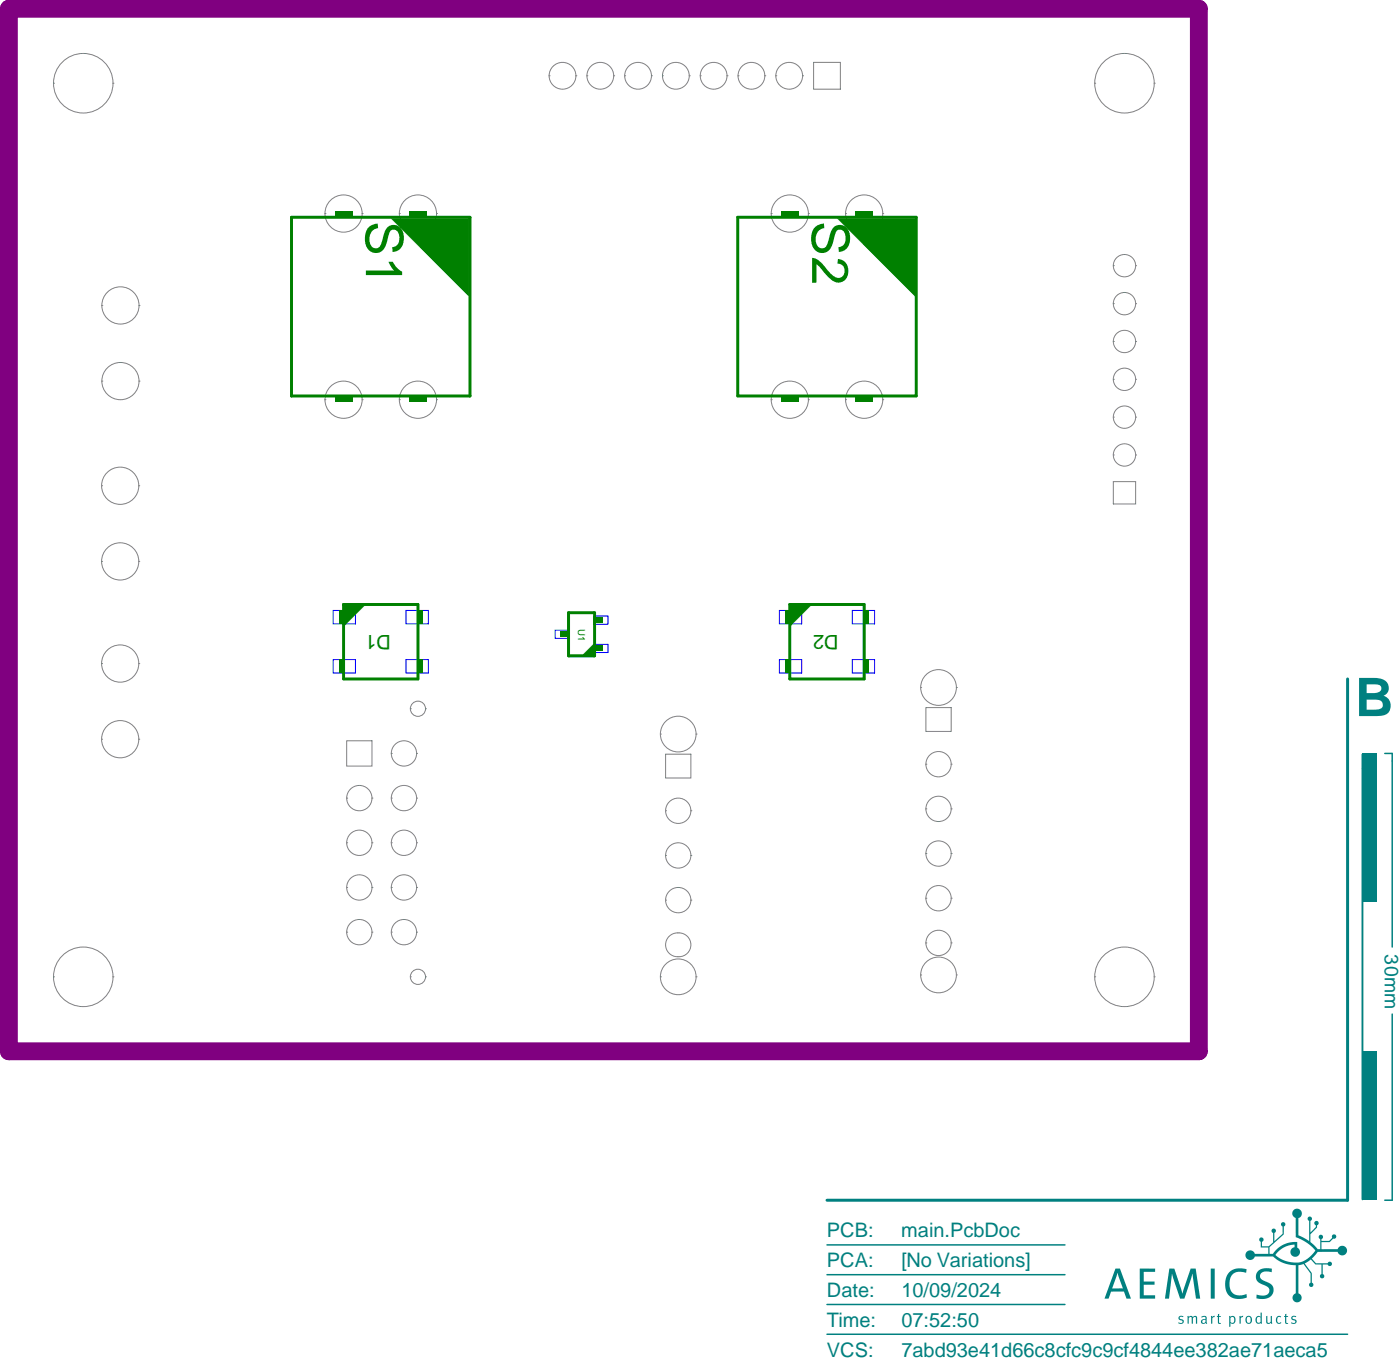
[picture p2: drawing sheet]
<svg xmlns="http://www.w3.org/2000/svg" width="313mm" height="304mm" viewBox="0 0 313 304" stroke-linecap="round" stroke-linejoin="round" font-family="sans-serif">
<defs><g id="words">
<text font-size="11.9" fill="#008080" x="303.2" y="160.2">B</text>
<g font-size="11.5" fill="#008000">
<text x="81.9" y="49.4" transform="rotate(90 81.9 49.4)">S1</text>
<text x="181.7" y="49.4" transform="rotate(90 181.7 49.4)">S2</text>
</g>
<g font-size="4.5" fill="#008000">
<text x="87.5" y="141.9" transform="rotate(-180 87.5 141.9)">D1</text>
<text x="187.6" y="141.9" transform="rotate(-180 187.6 141.9)">D2</text>
</g>
<g font-size="4.5" fill="#008080">
<text x="185" y="276.8">PCB:</text>
<text x="201.7" y="276.8">main.PcbDoc</text>
<text x="185" y="283.4">PCA:</text>
<text x="201.7" y="283.4">[No Variations]</text>
<text x="185" y="290.1">Date:</text>
<text x="201.7" y="290.1">10/09/2024</text>
<text x="185" y="296.8">Time:</text>
<text x="201.7" y="296.8">07:52:50</text>
<text x="185" y="303.4">VCS:</text>
<text x="201.7" y="303.4">7abd93e41d66c8cfc9c9cf4844ee382ae71aeca5</text>
</g>
<text font-size="4.3" fill="#008080" x="309.9" y="213.5" transform="rotate(90 309.9 213.5)">30mm</text>
<text font-size="2.2" fill="#008000" x="129.3" y="140.7" transform="rotate(90 129.3 140.7)">U1</text>
</g></defs>
<g fill="none" stroke="#808080" stroke-width=".22">
<path d="M12 18.6h.1M12 18.6a6.7 6.7 0 0 0 6.6 6.7 6.7 6.7 0 0 0 6.7-6.7M12 18.6a6.7 6.7 0 0 1 6.6-6.6 6.7 6.7 0 0 1 6.7 6.6M25.3 18.6h.1M122.9 17h.1M122.9 17a3 3 0 0 0 3 2.9 3 3 0 0 0 3-2.9M122.9 17a3 3 0 0 1 3-3 3 3 0 0 1 3 3M128.9 17h.1M131.3 17h.1M131.3 17a3 3 0 0 0 3 2.9 3 3 0 0 0 3-2.9M131.3 17a3 3 0 0 1 3-3 3 3 0 0 1 3 3M137.3 17h.1"/>
<path d="M139.8 17h.1M139.8 17a3 3 0 0 0 3 2.9 3 3 0 0 0 3-2.9M139.8 17a3 3 0 0 1 3-3 3 3 0 0 1 3 3M145.8 17h.1M148.2 17h.1M148.2 17a3 3 0 0 0 3 2.9 3 3 0 0 0 3-2.9M148.2 17a3 3 0 0 1 3-3 3 3 0 0 1 3 3M154.2 17h.1M156.7 17h.1M156.7 17a3 3 0 0 0 3 2.9 3 3 0 0 0 3-2.9M156.7 17a3 3 0 0 1 3-3 3 3 0 0 1 3 3M162.7 17h.1"/>
<path d="M165.1 17h.1M165.1 17a3 3 0 0 0 3 2.9 3 3 0 0 0 3-2.9M165.1 17a3 3 0 0 1 3-3 3 3 0 0 1 3 3M171.1 17h.1M173.6 17h.1M173.6 17a3 3 0 0 0 3 2.9 3 3 0 0 0 3-2.9M173.6 17a3 3 0 0 1 3-3 3 3 0 0 1 3 3M179.6 17h.1M182.1 14h5.9v5.9h-5.9zM245 18.6h.1M245 18.6a6.7 6.7 0 0 0 6.6 6.7 6.7 6.7 0 0 0 6.7-6.7M245 18.6a6.7 6.7 0 0 1 6.6-6.6 6.7 6.7 0 0 1 6.7 6.6"/>
<path d="M258.3 18.6h.1M72.7 47.8h.1M72.7 47.8a4.2 4.2 0 0 0 4.2 4.1 4.2 4.2 0 0 0 4.1-4.1M72.7 47.8a4.2 4.2 0 0 1 4.2-4.2 4.2 4.2 0 0 1 4.1 4.2M81 47.8h.1M89.4 47.8h.1M89.4 47.8a4.2 4.2 0 0 0 4.1 4.1 4.2 4.2 0 0 0 4.2-4.1M89.4 47.8a4.2 4.2 0 0 1 4.1-4.2 4.2 4.2 0 0 1 4.2 4.2M97.7 47.8h.1M172.6 47.8h.1M172.6 47.8a4.2 4.2 0 0 0 4.1 4.1 4.2 4.2 0 0 0 4.2-4.1M172.6 47.8a4.2 4.2 0 0 1 4.1-4.2 4.2 4.2 0 0 1 4.2 4.2"/>
<path d="M180.9 47.8h.1M189.2 47.8h.1M189.2 47.8a4.2 4.2 0 0 0 4.2 4.1 4.2 4.2 0 0 0 4.1-4.1M189.2 47.8a4.2 4.2 0 0 1 4.2-4.2 4.2 4.2 0 0 1 4.1 4.2M197.5 47.8h.1M249.1 59.4h.1M249.1 59.4a2.5 2.5 0 0 0 2.5 2.5 2.5 2.5 0 0 0 2.5-2.5M249.1 59.4a2.5 2.5 0 0 1 2.5-2.5 2.5 2.5 0 0 1 2.5 2.5M254.1 59.4h.1M22.8 68.3h.1M22.8 68.3a4.2 4.2 0 0 0 4.2 4.2 4.2 4.2 0 0 0 4.1-4.2M22.8 68.3a4.2 4.2 0 0 1 4.2-4.1 4.2 4.2 0 0 1 4.1 4.1"/>
<path d="M31.1 68.3h.1M249.1 76.4h.1M249.1 76.4a2.5 2.5 0 0 0 2.5 2.5 2.5 2.5 0 0 0 2.5-2.5M249.1 76.4a2.5 2.5 0 0 1 2.5-2.5 2.5 2.5 0 0 1 2.5 2.5M249.1 67.9h.1M249.1 67.9a2.5 2.5 0 0 0 2.5 2.5 2.5 2.5 0 0 0 2.5-2.5M249.1 67.9a2.5 2.5 0 0 1 2.5-2.5 2.5 2.5 0 0 1 2.5 2.5M254.1 76.4h.1M254.1 67.9h.1M22.8 85.2h.1M22.8 85.2a4.2 4.2 0 0 0 4.2 4.2 4.2 4.2 0 0 0 4.1-4.2M22.8 85.2a4.2 4.2 0 0 1 4.2-4.1 4.2 4.2 0 0 1 4.1 4.1"/>
<path d="M31.1 85.2h.1M72.7 89.4h.1M72.7 89.4a4.2 4.2 0 0 0 4.2 4.2 4.2 4.2 0 0 0 4.1-4.2M72.7 89.4a4.2 4.2 0 0 1 4.2-4.2 4.2 4.2 0 0 1 4.1 4.2M81 89.4h.1M89.4 89.4h.1M89.4 89.4a4.2 4.2 0 0 0 4.1 4.2 4.2 4.2 0 0 0 4.2-4.2M89.4 89.4a4.2 4.2 0 0 1 4.1-4.2 4.2 4.2 0 0 1 4.2 4.2M97.7 89.4h.1M172.6 89.4h.1M172.6 89.4a4.2 4.2 0 0 0 4.1 4.2 4.2 4.2 0 0 0 4.2-4.2M172.6 89.4a4.2 4.2 0 0 1 4.1-4.2 4.2 4.2 0 0 1 4.2 4.2"/>
<path d="M180.9 89.4h.1M189.2 89.4h.1M189.2 89.4a4.2 4.2 0 0 0 4.2 4.2 4.2 4.2 0 0 0 4.1-4.2M189.2 89.4a4.2 4.2 0 0 1 4.2-4.2 4.2 4.2 0 0 1 4.1 4.2M197.5 89.4h.1M249.1 93.3h.1M249.1 93.3a2.5 2.5 0 0 0 2.5 2.5 2.5 2.5 0 0 0 2.5-2.5M249.1 93.3a2.5 2.5 0 0 1 2.5-2.5 2.5 2.5 0 0 1 2.5 2.5M249.1 84.8h.1M249.1 84.8a2.5 2.5 0 0 0 2.5 2.5 2.5 2.5 0 0 0 2.5-2.5M249.1 84.8a2.5 2.5 0 0 1 2.5-2.5 2.5 2.5 0 0 1 2.5 2.5M254.1 93.3h.1"/>
<path d="M254.1 84.8h.1M22.7 108.6h.1M22.7 108.6a4.2 4.2 0 0 0 4.2 4.2 4.2 4.2 0 0 0 4.2-4.2M22.7 108.6a4.2 4.2 0 0 1 4.2-4.1 4.2 4.2 0 0 1 4.2 4.1M31.1 108.6h.1M249.1 107.7h5v5h-5zM249.1 101.8h.1M249.1 101.8a2.5 2.5 0 0 0 2.5 2.5 2.5 2.5 0 0 0 2.5-2.5M249.1 101.8a2.5 2.5 0 0 1 2.5-2.5 2.5 2.5 0 0 1 2.5 2.5M254.1 101.8h.1M22.7 125.6h.1M22.7 125.6a4.2 4.2 0 0 0 4.2 4.1 4.2 4.2 0 0 0 4.2-4.1"/>
<path d="M22.7 125.6a4.2 4.2 0 0 1 4.2-4.2 4.2 4.2 0 0 1 4.2 4.2M31.1 125.6h.1M22.7 148.4h.1M22.7 148.4a4.2 4.2 0 0 0 4.2 4.2 4.2 4.2 0 0 0 4.2-4.2M22.7 148.4a4.2 4.2 0 0 1 4.2-4.1 4.2 4.2 0 0 1 4.2 4.1M31.1 148.4h.1M91.8 158.5h.1M91.8 158.5a1.7 1.7 0 0 0 1.7 1.7 1.7 1.7 0 0 0 1.7-1.7M91.8 158.5a1.7 1.7 0 0 1 1.7-1.7 1.7 1.7 0 0 1 1.7 1.7M95.2 158.5h.1M206 153.8h.1M206 153.8a4 4 0 0 0 4 4 4 4 0 0 0 4-4"/>
<path d="M206 153.8a4 4 0 0 1 4-4 4 4 0 0 1 4 4M207.2 158.3h5.6v5.3h-5.6zM214 153.8h.1M22.7 165.3h.1M22.7 165.3a4.2 4.2 0 0 0 4.2 4.2 4.2 4.2 0 0 0 4.2-4.2M22.7 165.3a4.2 4.2 0 0 1 4.2-4.1 4.2 4.2 0 0 1 4.2 4.1M31.1 165.3h.1M77.6 178.5h.1M77.6 178.5a2.83 2.83 0 0 0 2.8 2.8 2.83 2.83 0 0 0 2.8-2.8M77.6 178.5a2.83 2.83 0 0 1 2.8-2.8 2.83 2.83 0 0 1 2.8 2.8M77.6 165.7h5.6v5.6h-5.6zM83.2 178.5h.1"/>
<path d="M87.6 168.5h.1M87.6 168.5a2.83 2.83 0 0 0 2.8 2.9 2.83 2.83 0 0 0 2.8-2.9M87.6 168.5a2.83 2.83 0 0 1 2.8-2.8 2.83 2.83 0 0 1 2.8 2.8M87.6 178.5h.1M87.6 178.5a2.83 2.83 0 0 0 2.8 2.8 2.83 2.83 0 0 0 2.8-2.8M87.6 178.5a2.83 2.83 0 0 1 2.8-2.8 2.83 2.83 0 0 1 2.8 2.8M93.2 168.5h.1M93.2 178.5h.1M147.8 164.2h.1M147.8 164.2a4 4 0 0 0 4 4 4 4 0 0 0 4-4M147.8 164.2a4 4 0 0 1 4-4 4 4 0 0 1 4 4M148.9 168.7h5.7v5.3h-5.7z"/>
<path d="M155.8 164.2h.1M207.2 170.9a2.83 2.83 0 0 0 2.8 2.9 2.83 2.83 0 0 0 2.8-2.9M207.2 170.9a2.83 2.83 0 0 1 2.8-2.8 2.83 2.83 0 0 1 2.8 2.8M207.2 170.9h.1M212.8 170.9h.1M77.6 198.5h.1M77.6 198.5a2.83 2.83 0 0 0 2.8 2.8 2.83 2.83 0 0 0 2.8-2.8M77.6 198.5a2.83 2.83 0 0 1 2.8-2.8 2.83 2.83 0 0 1 2.8 2.8M77.6 188.5h.1M77.6 188.5a2.83 2.83 0 0 0 2.8 2.8 2.83 2.83 0 0 0 2.8-2.8M77.6 188.5a2.83 2.83 0 0 1 2.8-2.8 2.83 2.83 0 0 1 2.8 2.8M83.2 198.5h.1"/>
<path d="M83.2 188.5h.1M87.6 198.5h.1M87.6 198.5a2.83 2.83 0 0 0 2.8 2.8 2.83 2.83 0 0 0 2.8-2.8M87.6 198.5a2.83 2.83 0 0 1 2.8-2.8 2.83 2.83 0 0 1 2.8 2.8M87.6 188.5h.1M87.6 188.5a2.83 2.83 0 0 0 2.8 2.8 2.83 2.83 0 0 0 2.8-2.8M87.6 188.5a2.83 2.83 0 0 1 2.8-2.8 2.83 2.83 0 0 1 2.8 2.8M93.2 198.5h.1M93.2 188.5h.1M148.9 191.3a2.83 2.83 0 0 0 2.9 2.9 2.83 2.83 0 0 0 2.8-2.9M148.9 191.3a2.83 2.83 0 0 1 2.9-2.8 2.83 2.83 0 0 1 2.8 2.8M148.9 181.3a2.83 2.83 0 0 0 2.9 2.9 2.83 2.83 0 0 0 2.8-2.9"/>
<path d="M148.9 181.3a2.83 2.83 0 0 1 2.9-2.8 2.83 2.83 0 0 1 2.8 2.8M148.9 191.3h.1M148.9 181.3h.1M154.6 191.3h.1M154.6 181.3h.1M207.2 190.9a2.83 2.83 0 0 0 2.8 2.8 2.83 2.83 0 0 0 2.8-2.8M207.2 190.9a2.83 2.83 0 0 1 2.8-2.8 2.83 2.83 0 0 1 2.8 2.8M207.2 180.9a2.83 2.83 0 0 0 2.8 2.9 2.83 2.83 0 0 0 2.8-2.9M207.2 180.9a2.83 2.83 0 0 1 2.8-2.8 2.83 2.83 0 0 1 2.8 2.8M207.2 190.9h.1M207.2 180.9h.1M212.8 190.9h.1"/>
<path d="M212.8 180.9h.1M12 218.5h.1M12 218.5a6.7 6.7 0 0 0 6.6 6.6 6.7 6.7 0 0 0 6.7-6.6M12 218.5a6.7 6.7 0 0 1 6.6-6.7 6.7 6.7 0 0 1 6.7 6.7M25.3 218.5h.1M77.6 208.5h.1M77.6 208.5a2.83 2.83 0 0 0 2.8 2.8 2.83 2.83 0 0 0 2.8-2.8M77.6 208.5a2.83 2.83 0 0 1 2.8-2.8 2.83 2.83 0 0 1 2.8 2.8M83.2 208.5h.1M87.6 208.5h.1M87.6 208.5a2.83 2.83 0 0 0 2.8 2.8 2.83 2.83 0 0 0 2.8-2.8M87.6 208.5a2.83 2.83 0 0 1 2.8-2.8 2.83 2.83 0 0 1 2.8 2.8"/>
<path d="M91.8 218.5h.1M91.8 218.5a1.7 1.7 0 0 0 1.7 1.7 1.7 1.7 0 0 0 1.7-1.7M91.8 218.5a1.7 1.7 0 0 1 1.7-1.7 1.7 1.7 0 0 1 1.7 1.7M93.2 208.5h.1M95.2 218.5h.1M147.8 218.5h.1M147.8 218.5a4 4 0 0 0 4 4 4 4 0 0 0 4-4M147.8 218.5a4 4 0 0 1 4-4 4 4 0 0 1 4 4M148.9 201.3a2.83 2.83 0 0 0 2.9 2.9 2.83 2.83 0 0 0 2.8-2.9M148.9 201.3a2.83 2.83 0 0 1 2.9-2.8 2.83 2.83 0 0 1 2.8 2.8M148.9 201.3h.1M149.9 209.2a2.77 2.77 0 0 1 3.9 .3 2.77 2.77 0 0 1-.2 3.9 2.77 2.77 0 0 1-3.9-.2 2.77 2.77 0 0 1 .2-4z"/>
<path d="M154.6 201.3h.1M155.8 218.5h.1M206 218.1h.1M206 218.1a4 4 0 0 0 4 4 4 4 0 0 0 4-4M206 218.1a4 4 0 0 1 4-4 4 4 0 0 1 4 4M207.2 210.9a2.83 2.83 0 0 0 2.8 2.8 2.83 2.83 0 0 0 2.8-2.8M207.2 210.9a2.83 2.83 0 0 1 2.8-2.8 2.83 2.83 0 0 1 2.8 2.8M207.2 200.9a2.83 2.83 0 0 0 2.8 2.8 2.83 2.83 0 0 0 2.8-2.8M207.2 200.9a2.83 2.83 0 0 1 2.8-2.8 2.83 2.83 0 0 1 2.8 2.8M207.2 210.9h.1M207.2 200.9h.1M212.8 210.9h.1"/>
<path d="M212.8 200.9h.1M214 218.1h.1M245 218.5h.1M245 218.5a6.7 6.7 0 0 0 6.6 6.6 6.7 6.7 0 0 0 6.7-6.6M245 218.5a6.7 6.7 0 0 1 6.6-6.7 6.7 6.7 0 0 1 6.7 6.7M258.3 218.5h.1"/>
</g>
<path d="M74.5 136.5h5v3h-5zM90.9 136.5h4.9v3h-4.9zM132.9 137.8h3.1v1.8h-3.1zM174.4 136.5h5v3h-5zM190.7 136.5h5v3h-5zM74.5 147.5h5v3h-5zM90.9 147.5h4.9v3h-4.9zM124.2 141h3.2v1.8h-3.2zM132.9 144.1h3.1v1.9h-3.1zM174.4 147.5h5v3h-5zM190.7 147.5h5v3h-5z" fill="none" stroke="#00f" stroke-width=".22"/>
<g fill="#008080">
<path d="M270.9 283.7h.9v6.8h-.9z"/>
<path d="M255 283.7h3.5v.8h-2.6v2.1l2.5 .1v.7h-2.5v2.3h2.6v.8h-3.5z"/>
<path d="M281.9 276.9l.5-.1 .3 .4v.3l-.3 .3v1h1.5l1-1v-2l-.4-.3 .1-.5 .5-.2 .4 .4-.1 .3-.3 .3 .1 1.8 1.8-1.6v-1.7l-.3-.2-.1-.4 .3-.3h.4l.3 .3v.4l-.3 .2v1.8l-3.2 2.8v1.5h.7l1.1-1.2 1.5-.9 1.4-.4 1.5-.1v1.2l.4 .4 .2 .5-.1 .6-.4 .4-.9 .2-.5-.3-.2-.5 .1-.8 .8-.5v-.6l-1.3 .2-1.3 .5-1 .8-.7 .8 1.8 1.2 2.1 .5 1.7-.1 1.7-.8 1.6-1.8-1.8-1.7-2.6-1.3v-4.3l-.6-.4-.1-.7 .3-.7 .8-.3 .7 .4 .3 .6-.2 .8-.6 .3 .1 3.9 2.3 1.3v-4.5l-.3-.5 .2-.4 .5-.1 .3 .5-.4 .5v2.5l1.2-1.1v-.4l-.3-.4 .1-.5 .5-.1 .3 .3v.4l-.3 .3v.5l-1.5 1.5v1.7l1.7 1.6h.5v-2.2l-.3-.5 .2-.4 .4-.1 .3 .3v.4l-.3 .3v.3h1.7l.7-.6v-.7l.4-.1 .4 .2 .1 .5-.3 .2h-.4l-.8 .8h-1.8v1.6h3.6l.5-.6 .7-.1 .7 .4 .2 .8-.3 .6-.6 .3-.8-.2-.4-.6h-4.5l-1.3 1.5 1 1h2.6l.4-.3 .3 .1 .2 .3v.4l-.3 .2-.4-.1-.2-.3h-1.1v2.2l.3 .4-.1 .4-.3 .1-.4-.1-.2-.4 .4-.4v-2.2h-1.4l-1-1.1-1.3 .9 1.5 2.2v2.1l.4 .4-.3 .5h-.4l-.3-.3 .1-.4 .3-.2v-2.1l-1.6-2.1-1.2 .3v6.3l.6 .4 .2 .7-.4 .7-.9 .2-.6-.4-.2-.7 .2-.6 .5-.3v-6.3l-1.5-.2-1.3-.3-1.2-.7-1.1-.8h-4l-.4 .6-.6 .2-.5-.1-.5-.4-.1-.5 .1-.5 .3-.4 .5-.2 .7 .1 .5 .6h3v-1.4h-1.7v-1.3l-.3-.3z"/>
<path d="M281.5 284.3l1.3-.6 1.8 .1-.1 .8-1.7-.2-.6 .4-.2 .4v.5l.2 .4 2.1 1 .6 .8 .1 .9-.2 .6-.5 .6-.7 .4-1.1 .2-1.4-.2 .1-.9 .9 .3 1-.1 .6-.3 .3-.6v-.5l-.3-.4-1.9-.9-.6-.7-.2-1.1z"/>
<path d="M261.7 283.7l1.1 .1 1.8 5.5 1.8-5.6h1.1l1.1 6.8-1-.1-.8-5.5-1.8 5.6-.9-.1-1.9-5.5-.6 5.6h-.9z"/>
<path d="M289.1 294.5l.3-.2 .6 .1-.1 .2-.5-.1-.2 .3 .1 .2 .7 .2 .1 .3-.2 .5-.7 .1a.19 .19 0 0 1-.3-.1 .19 .19 0 0 1 .1-.2l.6 .1 .2-.2v-.3l-.8-.3z"/>
<path d="M285.7 294.5l.6-.2 .4 .2-.2 .2-.5-.1-.2 .5 .2 .7 .6-.1a.21 .21 0 0 1 0 .3 .21 .21 0 0 1-.2 .1l-.5-.1-.3-.3-.1-.7z"/>
<path d="M265.7 294.4l.2-.1 .1 .2 .6-.2 .3 .3 .4-.3 .4 .1 .2 .3v1.4h-.3v-1.4l-.2-.1-.5 .2v1.3h-.2v-1.3l-.3-.2-.4 .2v1.3h-.3z"/>
<path d="M277.3 294.4l.3-.1v.3l.6-.3-.1 .3-.5 .2v1.3l-.2-.1z"/>
<path d="M287.6 293.9h.3l-.1 .5h.4v.1l-.4 .1v1.2l.4 .1-.1 .2h-.3l-.2-.2-.1-1.3h-.2v-.2l.3-.1z"/>
<path d="M271 294.4l.2-.1 .1 .3 .2-.2a.17 .17 0 0 1 .3-.1 .17 .17 0 0 1-.1 .3l-.4 .3v1.2h-.3z"/>
<path d="M283.3 294.4l.3-.1v1.4l.3 .2 .4-.3v-1.2l.3-.1 .1 1.7-.1 .1-.2-.2-.5 .2-.5-.1z"/>
<path d="M263.8 294.5l.7-.2a.19 .19 0 0 1 .3 .1 .19 .19 0 0 1-.2 .3 .19 .19 0 0 1-.2-.2l-.3 .1-.1 .3 .8 .3 .1 .5-.4 .4-.9-.2 .1-.1 .4 .1a.34 .34 0 0 0 .4 0 .34 .34 0 0 0 .1-.4l-.8-.4z"/>
<path d="M272.5 293.9h.3v.5h.4l-.1 .2h-.3v1.2l.4 .1-.1 .2-.6-.2v-1.3l-.2-.1v-.1l.2-.1z"/>
<path d="M275.2 284.5l.6-.5 .9-.3 1.7 .1a.39 .39 0 0 1 .5 .1 .39 .39 0 0 1 0 .5l-.1 .3-1.3-.2-1.2 .2-.7 .6-.4 .9v1.9l.7 1.1 1.2 .5h1l.8-.3 .1 .8-1.5 .3h-1.1l-.8-.3-.8-.6-.4-.7-.3-1.4 .1-1.2 .3-.9z"/>
<path d="M249.6 283.7h1l2.5 6.8h-1l-.6-1.6h-2.9l-.5 1.6h-.9zM250 284.7l-1.1 3.5h2.3z"/>
<path d="M282.1 293.6h.2l.1 2.5-.3-.2-.7 .2-.4-.5v-.7l.4-.5 .7 .1zM281.4 294.6l-.1 1 .2 .2h.3l.3-.2v-.9l-.4-.2z"/>
<path d="M268.8 294.5l.6-.2 .5 .2 .2 1.5-.2 .1a.19 .19 0 0 0-.2-.2 .19 .19 0 0 0-.2 .2l-.6-.1-.2-.4 .3-.5 .7-.1v-.3l-.3-.2-.5 .2zM269.1 295.3v.6h.4l.2-.2v-.5z"/>
<path d="M275 294.4l.3-.1v.3l.3-.2h.5l.4 .7-.2 .8-.5 .2-.5-.2v.8l-.2 .1zM275.4 294.7l-.1 1 .6 .2 .2-.3v-.8l-.3-.2z"/>
<path d="M278.9 294.5l.7-.2 .4 .4 .1 .8-.4 .5-.5 .1-.4-.3-.1-.8zM279.1 294.6l-.1 1 .3 .3h.3l.2-.4v-.7l-.3-.3z"/>
</g>
<path d="M304.9 168.7v99.6M309.9 168.5h1.6v43.3M311.5 226.8v41.7h-1.6M185 278.4h53.3M185 298.4h116.5M185 285.1h53.3M185 291.8h53.3" fill="none" stroke="#008080" stroke-width=".33"/>
<path d="M301.5 151.9v116.6h-116.5" fill="none" stroke="#008080" stroke-width=".67"/>
<g fill="#008080">
<path d="M304.9 168.5h3.3v33.3h-3.3z" fill-rule="evenodd"/>
<path d="M304.9 235.1h3.3v33.4h-3.3z" fill-rule="evenodd"/>
</g>
<g fill="#008000">
<path d="M133 143.9v2.8h-2.9z"/>
<path d="M87.4 48.8h17.5v17.5z"/>
<path d="M76.9 135.2h5l-5 5z"/>
<path d="M176.7 135.2h5l-5 5z"/>
<path d="M187.3 48.8h17.5v17.5z"/>
</g>
<path d="M65.2 48.6h40v40h-40zM165.1 48.6h39.9v40h-39.9zM76.9 135.2h16.6v16.7h-16.6zM127.2 137h5.8v9.7h-5.8zM176.7 135.2h16.7v16.7h-16.7z" fill="none" stroke="#008000" stroke-width=".67"/>
<g fill="#008000">
<path d="M133.1 144.4h1.7v1.3h-1.7z" fill-rule="evenodd"/>
<path d="M133.1 138h1.7v1.4h-1.7z" fill-rule="evenodd"/>
<path d="M125.5 141.2h1.6v1.3h-1.6z" fill-rule="evenodd"/>
<path d="M91.5 88.6h4v1.3h-4z" fill-rule="evenodd"/>
<path d="M74.9 88.6h4v1.3h-4z" fill-rule="evenodd"/>
<path d="M74.9 47.3h4v1.3h-4z" fill-rule="evenodd"/>
<path d="M91.5 47.3h4v1.3h-4z" fill-rule="evenodd"/>
<path d="M75.9 147.5h1v3h-1z" fill-rule="evenodd"/>
<path d="M75.9 136.5h1v3h-1z" fill-rule="evenodd"/>
<path d="M93.5 136.5h1v3h-1z" fill-rule="evenodd"/>
<path d="M93.5 147.5h1v3h-1z" fill-rule="evenodd"/>
<path d="M175.7 147.5h1v3h-1z" fill-rule="evenodd"/>
<path d="M175.7 136.5h1v3h-1z" fill-rule="evenodd"/>
<path d="M193.4 136.5h1v3h-1z" fill-rule="evenodd"/>
<path d="M193.4 147.5h1v3h-1z" fill-rule="evenodd"/>
<path d="M191.4 88.6h4v1.3h-4z" fill-rule="evenodd"/>
<path d="M174.7 88.6h4v1.3h-4z" fill-rule="evenodd"/>
<path d="M174.7 47.3h4v1.3h-4z" fill-rule="evenodd"/>
<path d="M191.4 47.3h4v1.3h-4z" fill-rule="evenodd"/>
</g>
<path d="M2 2h266.3v233.1h-266.3z" fill="none" stroke="#800080" stroke-width="4"/>
<use href="#words"/>
</svg>
